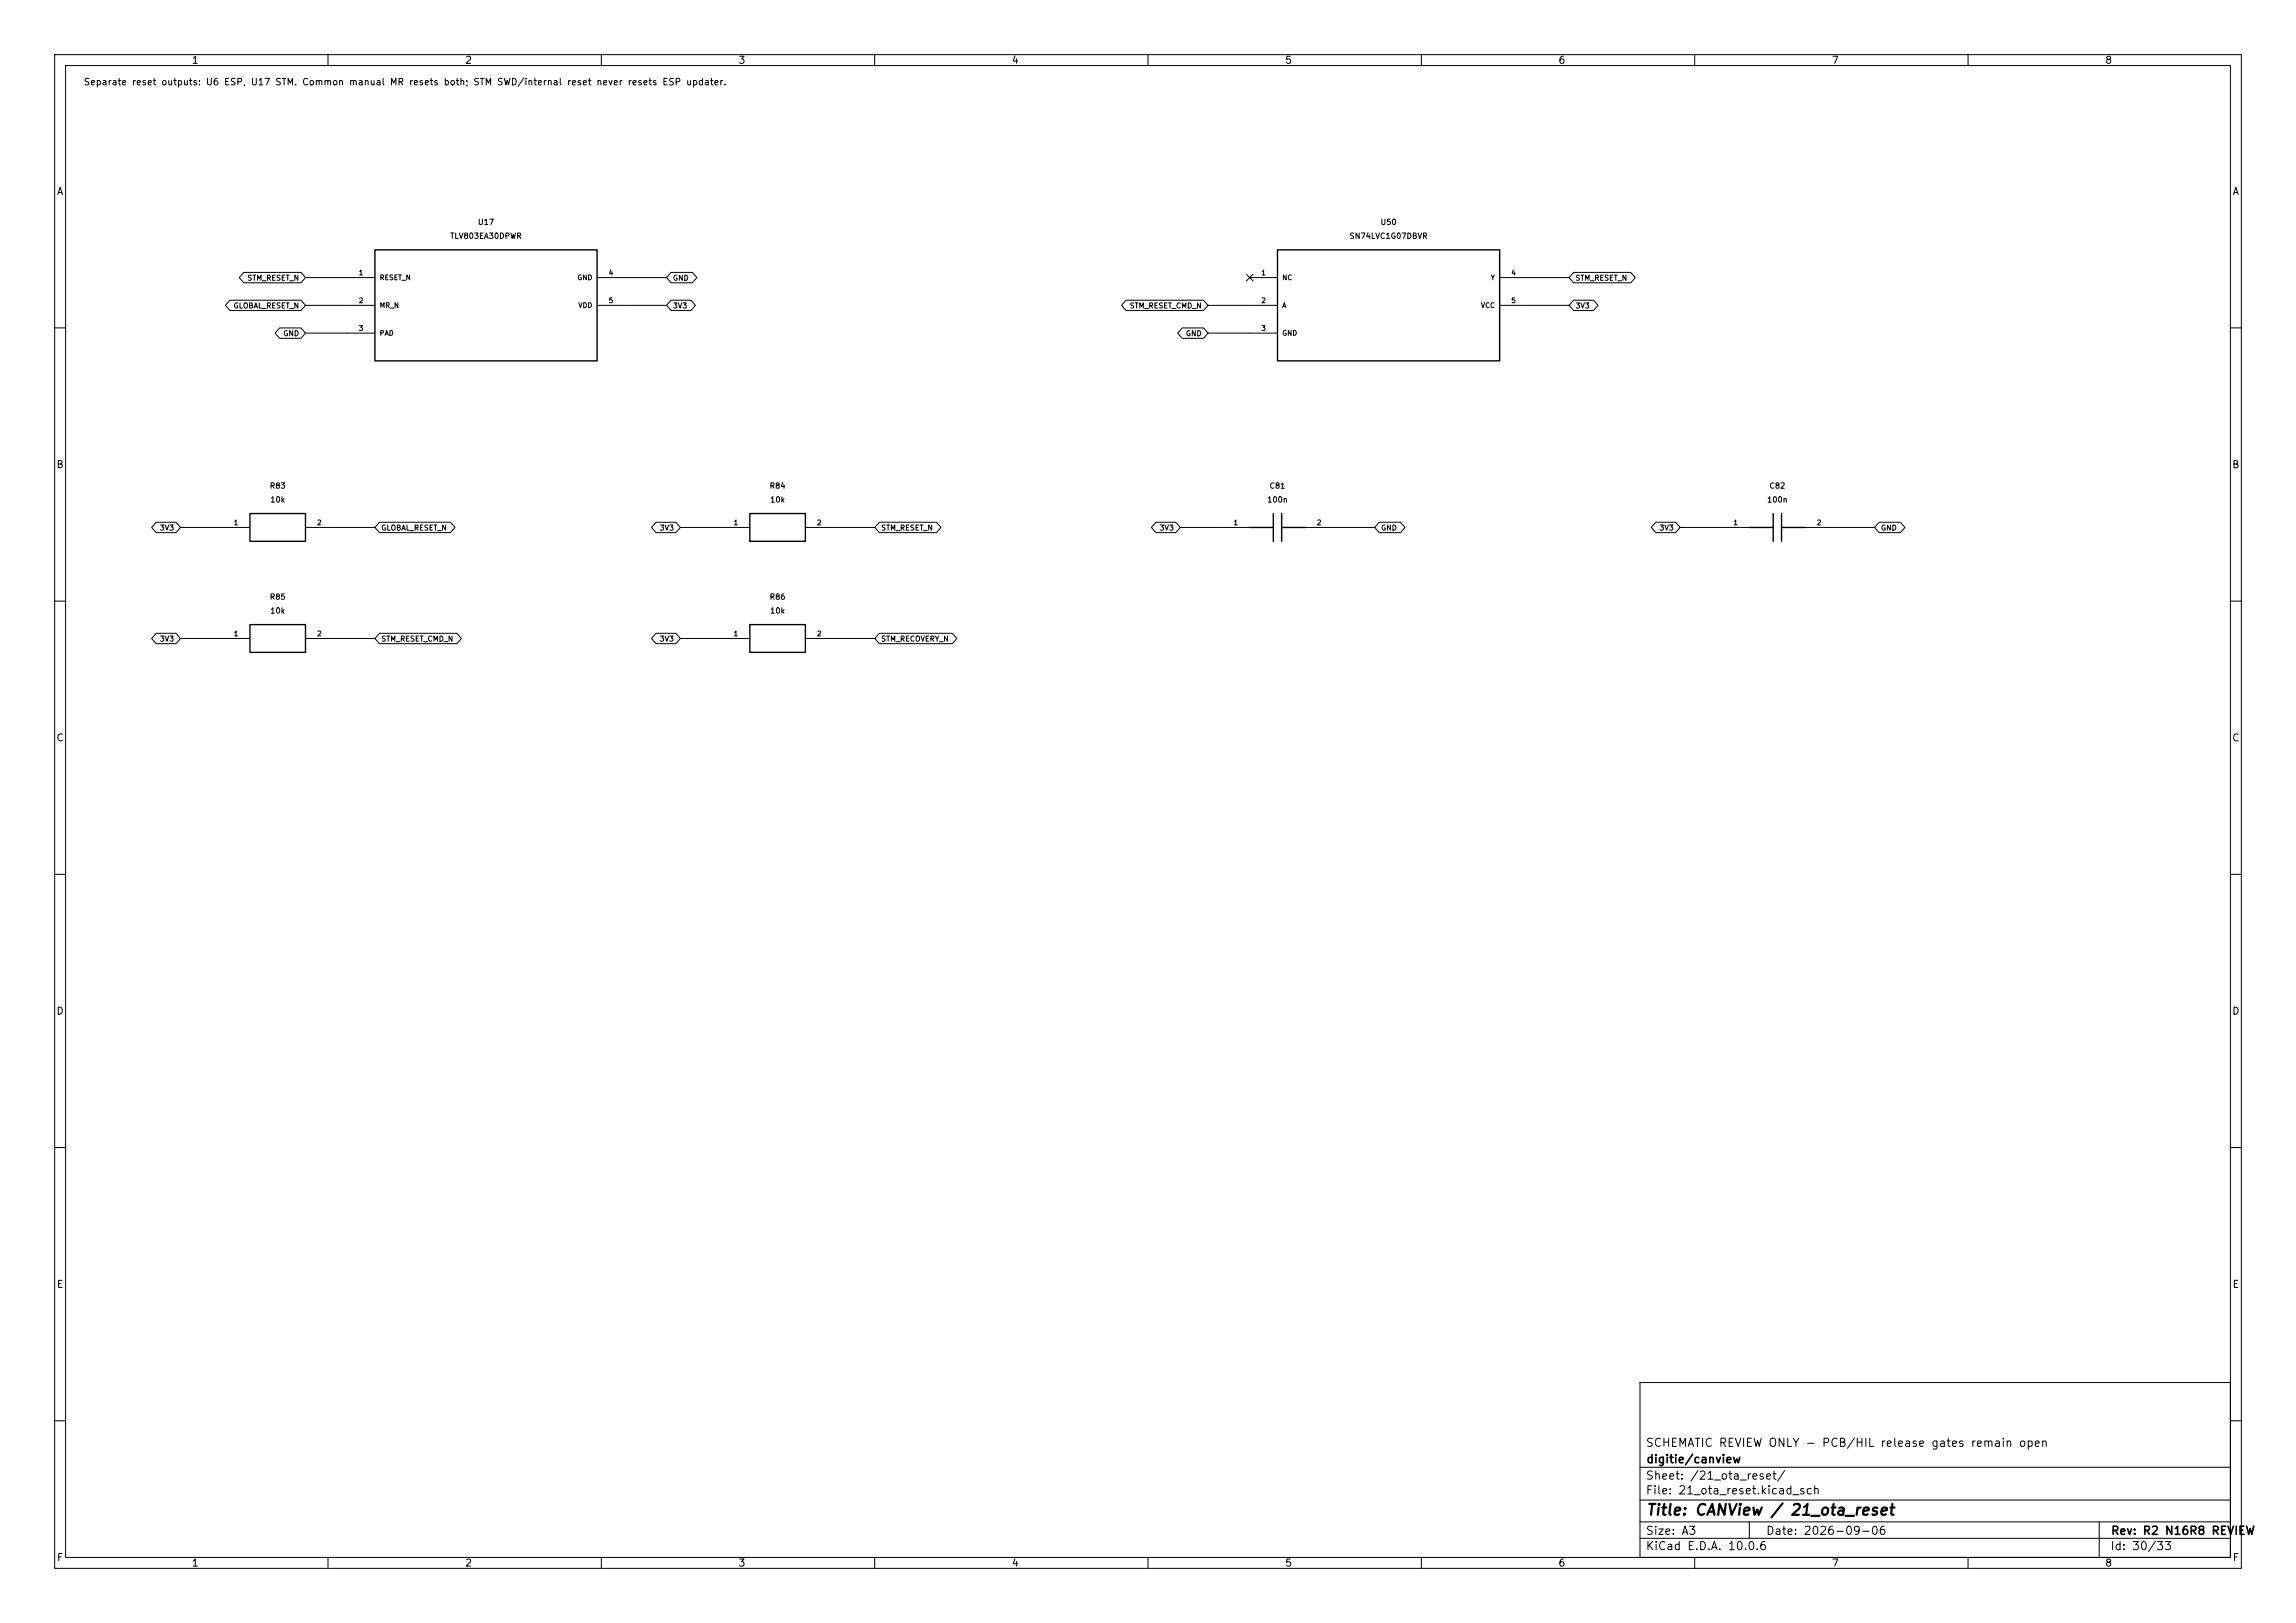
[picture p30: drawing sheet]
<svg xmlns="http://www.w3.org/2000/svg" width="420mm" height="297mm" viewBox="0 0 420 297" stroke-linecap="round" stroke-linejoin="round" font-family="sans-serif">
<defs><g id="words">
<text font-size="2" x="301" y="277.8">Title: CANView / 21_ota_reset</text>
<g font-size="1.5">
<text x="300.9" y="265.1">SCHEMATIC REVIEW ONLY - PCB/HIL release gates remain open</text>
<text x="301" y="268.1">digitie/canview</text>
<text x="300.9" y="273.8">File: 21_ota_reset.kicad_sch</text>
<text x="300.9" y="271.1">Sheet: /21_ota_reset/</text>
<text x="300.9" y="281.2">Size: A3</text>
<text x="322.9" y="281.2">Date: 2026-09-06</text>
<text x="386" y="281.2">Rev: R2 N16R8 REVIEW</text>
<text x="300.9" y="284">KiCad E.D.A. 10.0.6</text>
<text x="385.9" y="284">Id: 30/33</text>
</g>
<g font-size="1.3">
<text x="35" y="12">1</text>
<text x="85" y="12">2</text>
<text x="135" y="12">3</text>
<text x="185" y="12">4</text>
<text x="235" y="12">5</text>
<text x="285" y="12">6</text>
<text x="335" y="12">7</text>
<text x="385" y="12">8</text>
<text x="10.3" y="36">A</text>
<text x="408.3" y="36">A</text>
<text x="10.2" y="86">B</text>
<text x="408.2" y="86">B</text>
<text x="10.2" y="136">C</text>
<text x="408.2" y="136">C</text>
<text x="10.2" y="186">D</text>
<text x="408.2" y="186">D</text>
<text x="10.3" y="236">E</text>
<text x="408.3" y="236">E</text>
<text x="10.3" y="286">F</text>
<text x="35" y="287">1</text>
<text x="85" y="287">2</text>
<text x="135" y="287">3</text>
<text x="185" y="287">4</text>
<text x="235" y="287">5</text>
<text x="285" y="287">6</text>
<text x="335" y="287">7</text>
<text x="385" y="287">8</text>
<text x="408.3" y="286">F</text>
</g>
<text font-size="1.2" x="15.2" y="15.9">Separate reset outputs: U6 ESP, U17 STM. Common manual MR resets both; STM SWD/internal reset never resets ESP updater.</text>
<g font-size="1">
<text x="87.3" y="41.4">U17</text>
<text x="252.4" y="41.4">U50</text>
<text x="82.3" y="43.9">TLV803EA30DPWR</text>
<text x="246.8" y="43.9">SN74LVC1G07DBVR</text>
<text x="45.2" y="51.6">STM_RESET_N</text>
<text x="123" y="51.6">GND</text>
<text x="288.1" y="51.6">STM_RESET_N</text>
<text x="42.6" y="56.7">GLOBAL_RESET_N</text>
<text x="123" y="56.7">3V3</text>
<text x="206.6" y="56.7">STM_RESET_CMD_N</text>
<text x="288.1" y="56.7">3V3</text>
<text x="51.7" y="61.7">GND</text>
<text x="216.8" y="61.7">GND</text>
<text x="49.2" y="89.7">R83</text>
<text x="140.7" y="89.7">R84</text>
<text x="232.1" y="89.7">C81</text>
<text x="323.6" y="89.7">C82</text>
<text x="49.3" y="92.2">10k</text>
<text x="140.8" y="92.2">10k</text>
<text x="231.7" y="92.2">100n</text>
<text x="323.1" y="92.2">100n</text>
<text x="29.1" y="97.3">3V3</text>
<text x="69.7" y="97.3">GLOBAL_RESET_N</text>
<text x="120.6" y="97.3">3V3</text>
<text x="161.1" y="97.3">STM_RESET_N</text>
<text x="212" y="97.3">3V3</text>
<text x="252.5" y="97.3">GND</text>
<text x="303.5" y="97.3">3V3</text>
<text x="344" y="97.3">GND</text>
<text x="49.2" y="110">R85</text>
<text x="49.3" y="112.5">10k</text>
<text x="140.7" y="110">R86</text>
<text x="140.8" y="112.5">10k</text>
<text x="29.1" y="117.6">3V3</text>
<text x="69.7" y="117.6">STM_RESET_CMD_N</text>
<text x="120.6" y="117.6">3V3</text>
<text x="161.1" y="117.6">STM_RECOVERY_N</text>
</g>
<g font-size=".9">
<text x="65.5" y="50.6">1</text>
<text x="69.4" y="51.5">RESET_N</text>
<text x="105.5" y="51.5">GND</text>
<text x="111.2" y="50.6">4</text>
<text x="230.6" y="50.6">1</text>
<text x="234.5" y="51.5">NC</text>
<text x="272.6" y="51.5">Y</text>
<text x="276.3" y="50.6">4</text>
<text x="65.5" y="55.7">2</text>
<text x="69.4" y="56.6">MR_N</text>
<text x="105.7" y="56.6">VDD</text>
<text x="111.2" y="55.7">5</text>
<text x="230.6" y="55.7">2</text>
<text x="234.5" y="56.6">A</text>
<text x="270.8" y="56.6">VCC</text>
<text x="276.3" y="55.7">5</text>
<text x="65.5" y="60.8">3</text>
<text x="69.4" y="61.6">PAD</text>
<text x="230.6" y="60.8">3</text>
<text x="234.5" y="61.6">GND</text>
<text x="42.7" y="96.3">1</text>
<text x="57.9" y="96.3">2</text>
<text x="134.1" y="96.3">1</text>
<text x="149.3" y="96.3">2</text>
<text x="225.5" y="96.3">1</text>
<text x="240.8" y="96.3">2</text>
<text x="317" y="96.3">1</text>
<text x="332.2" y="96.3">2</text>
<text x="42.7" y="116.6">1</text>
<text x="57.9" y="116.6">2</text>
<text x="134.1" y="116.6">1</text>
<text x="149.3" y="116.6">2</text>
</g>
</g></defs>
<g fill="none" stroke="#000" stroke-width=".18">
<path d="M10 10h400v277h-400zM12 12h396v273h-396zM60 10v2M110 10v2M160 10v2M210 10v2M260 10v2M310 10v2M360 10v2M42.1 54.9h12.9l.9 1-.9 .9h-12.9l-.9-.9zM44.6 49.8h10.4l.9 1-.9 1h-10.4l-.8-1zM55.9 50.8h12.7"/>
<path d="M55.9 55.9h12.7M109.2 50.8h12.7M109.2 55.9h12.7M122.8 54.9h3.6l.8 1-.8 .9h-3.6l-.9-.9zM122.8 49.8h3.8l.9 1-.9 1h-3.8l-.9-1zM206 54.9h14.1l.9 1-.9 .9h-14.1l-.8-.9zM221 55.9h12.7M228 50.2l1.2 1.2M228.6 50.8h5.1M229.2 50.2l-1.2 1.2M274.3 50.8h12.7M274.3 55.9h12.7"/>
<path d="M287.9 54.9h3.6l.8 1-.8 .9h-3.6l-.9-.9zM287.9 49.8h10.4l.8 1-.8 1h-10.4l-.9-1zM10 60h2M51.2 60h3.8l.9 1-.9 .9h-3.8l-.9-.9zM55.9 61h12.7M216.3 60h3.8l.9 1-.9 .9h-3.8l-.9-.9zM221 61h12.7M408 60h2M28.6 95.6h3.6l.8 .9-.8 1h-3.6l-.9-1zM33 96.5h12.7M55.9 96.5h12.7M69.4 95.6h13l.8 .9-.8 1h-13l-.8-1z"/>
<path d="M120 95.6h3.6l.9 .9-.9 1h-3.6l-.8-1zM124.5 96.5h12.7M147.3 96.5h12.7M160.9 95.6h10.4l.8 .9-.8 1h-10.4l-.9-1zM211.4 95.6h3.7l.8 .9-.8 1h-3.7l-.8-1zM215.9 96.5h12.7M238.8 96.5h12.7M252.3 95.6h3.9l.8 .9-.8 1h-3.9l-.8-1zM302.9 95.6h3.6l.8 .9-.8 1h-3.6l-.8-1zM307.3 96.5h12.7M330.2 96.5h12.7M343.7 95.6h3.9l.9 .9-.9 1h-3.9l-.8-1z"/>
<path d="M10 110h2M28.6 115.9h3.6l.8 .9-.8 1h-3.6l-.9-1zM33 116.8h12.7M55.9 116.8h12.7M69.4 115.9h14.2l.8 .9-.8 1h-14.2l-.8-1zM120 115.9h3.6l.9 .9-.9 1h-3.6l-.8-1zM124.5 116.8h12.7M147.3 116.8h12.7M160.9 115.9h13.3l.8 .9-.8 1h-13.3l-.9-1zM408 110h2M10 160h2M408 160h2"/>
<path d="M10 210h2M408 210h2M300 253h108v32h-108zM10 260h2M300 278.5h108M300 274.5h108M300 268.5h108M320 278.5v3M384 278.5v6.5M408 260h2M60 285v2M110 285v2"/>
<path d="M160 285v2M210 285v2M260 285v2M300 281.5h108M310 285v2M360 285v2"/>
</g>
<g fill="none" stroke="#000" stroke-width=".25">
<path d="M68.6 45.7h40.6v20.3h-40.6zM233.7 45.7h40.6v20.3h-40.6zM45.7 94h10.2v5.1h-10.2zM137.2 94h10.1v5.1h-10.1zM228.6 96.5h4.3M232.9 94v5.1M234.4 96.5h4.4M234.4 94v5.1M320 96.5h4.4M324.4 94v5.1M325.9 96.5h4.3M325.9 94v5.1"/>
<path d="M45.7 114.3h10.2v5.1h-10.2zM137.2 114.3h10.1v5.1h-10.1z"/>
</g>
<use href="#words"/>
</svg>
